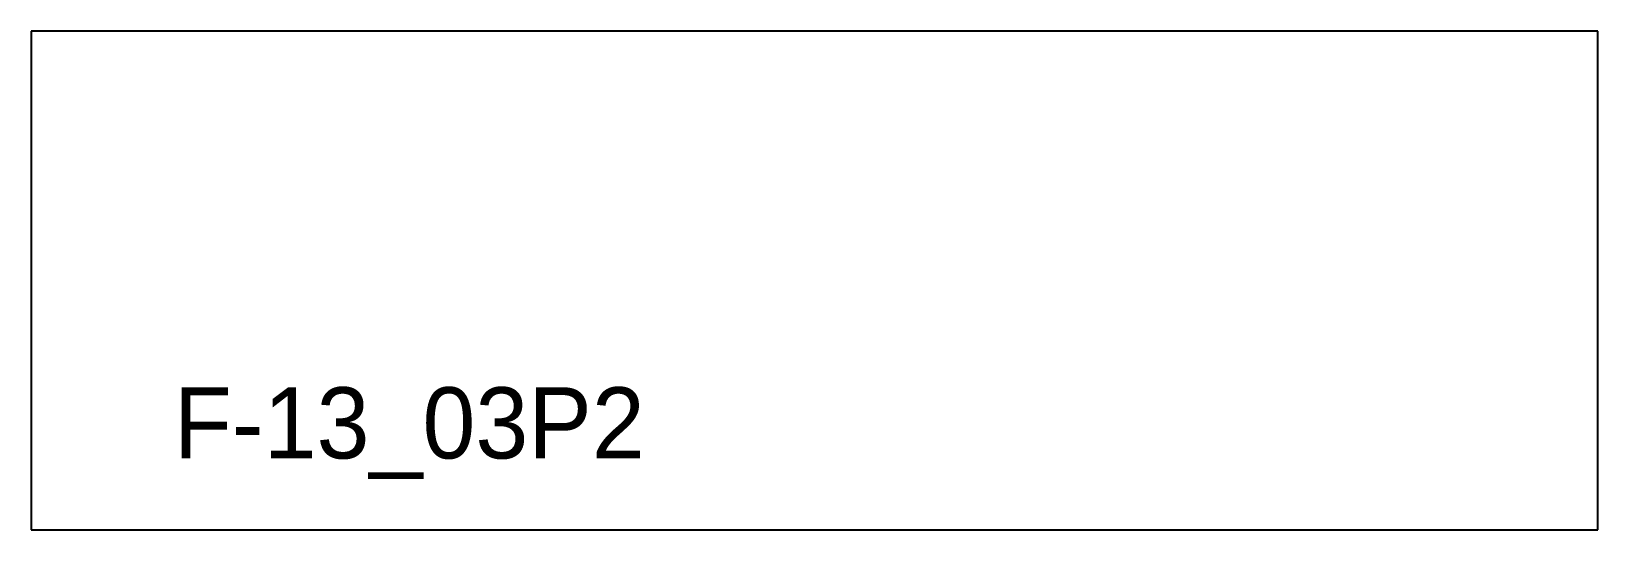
# Model space of a CAD drawing. Extents: x 0 to 22, y 0 to 7.
import ezdxf

# ---------------------------------------------------------------- set-up
doc = ezdxf.new("R2010")
doc.units = 0
doc.header["$MEASUREMENT"] = 0
doc.layers.add('BURN', color=1, linetype='CONTINUOUS')
doc.layers.add('SCRIBE', color=1, linetype='CONTINUOUS')

msp = doc.modelspace()

# ---------------------------------------------------------------- linework, layer by layer
at = {"layer": 'BURN'}
for p, q in [((22, 7), (0, 7)), ((0, 7), (0, 0)), ((21.999999, 0), (22, 7)), ((0, 0), (21.999999, 0))]:
    msp.add_line(p, q, dxfattribs=at)
at = {"layer": 'SCRIBE'}
for centre in [(2, 3.5), (10, 3.5)]:
    msp.add_circle(centre, 0, dxfattribs=at)

# ---------------------------------------------------------------- texts
msp.add_text('F-13_03P2', height=1, dxfattribs=at).set_placement((2, 1))

doc.saveas('drawing.dxf')
